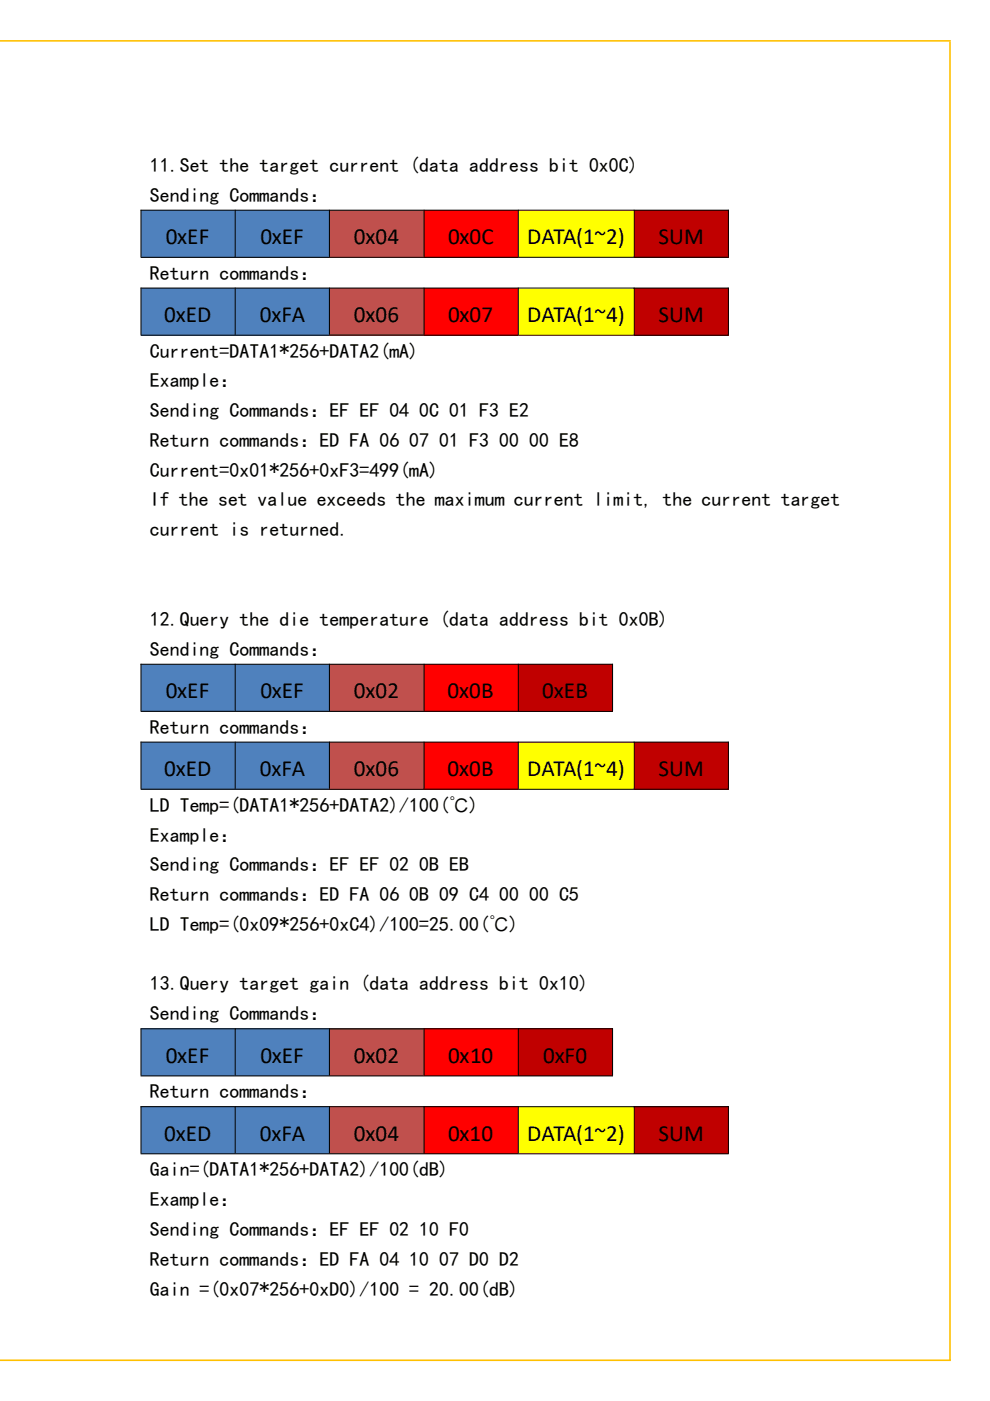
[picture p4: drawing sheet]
<svg xmlns="http://www.w3.org/2000/svg" width="210mm" height="297mm" viewBox="0 0 210 297" stroke-linecap="round" stroke-linejoin="round" font-family="sans-serif">
<defs><g id="words">
<g font-size="4.9">
<text x="35.1" y="51.8">0xEF</text>
<text x="55.2" y="51.8">0xEF</text>
<text x="75" y="51.8">0x04</text>
<text x="95" y="51.8">0x0C</text>
<text x="111.8" y="51.8">DATA(1~2)</text>
<text x="139.6" y="51.8">SUM</text>
<text x="34.8" y="68.3">0xED</text>
<text x="55.1" y="68.3">0xFA</text>
<text x="75" y="68.3">0x06</text>
<text x="95" y="68.3">0x07</text>
<text x="111.8" y="68.3">DATA(1~4)</text>
<text x="139.6" y="68.3">SUM</text>
<text x="35.1" y="148">0xEF</text>
<text x="55.2" y="148">0xEF</text>
<text x="75" y="148">0x02</text>
<text x="94.9" y="148">0x0B</text>
<text x="115" y="148">0xEB</text>
<text x="34.8" y="164.5">0xED</text>
<text x="55.1" y="164.5">0xFA</text>
<text x="75" y="164.5">0x06</text>
<text x="94.9" y="164.5">0x0B</text>
<text x="111.8" y="164.5">DATA(1~4)</text>
<text x="139.6" y="164.5">SUM</text>
<text x="35.1" y="225.4">0xEF</text>
<text x="55.2" y="225.4">0xEF</text>
<text x="75" y="225.4">0x02</text>
<text x="95" y="225.4">0x10</text>
<text x="115.1" y="225.4">0xF0</text>
<text x="34.8" y="241.8">0xED</text>
<text x="55.1" y="241.8">0xFA</text>
<text x="75" y="241.8">0x04</text>
<text x="95" y="241.8">0x10</text>
<text x="111.8" y="241.8">DATA(1~2)</text>
<text x="139.6" y="241.8">SUM</text>
</g>
<g font-size="4.2">
<text x="31.7" y="36.4">11.Set the target current (data address bit 0x0C)</text>
<text x="31.7" y="42.8">Sending Commands：</text>
<text x="31.7" y="59.3">Return commands：</text>
<text x="31.7" y="75.8">Current=DATA1*256+DATA2(mA)</text>
<text x="31.7" y="82.1">Example：</text>
<text x="31.7" y="88.4">Sending Commands：EF EF 04</text>
<text x="88.9" y="88.4">0C 01 F3 E2</text>
<text x="31.7" y="94.8">Return commands：ED FA 06</text>
<text x="86.8" y="94.8">07</text>
<text x="93.1" y="94.8">01 F3</text>
<text x="105.8" y="94.8">00</text>
<text x="112.2" y="94.8">00 E8</text>
<text x="31.7" y="101.1">Current=0x01*256+0xF3=499(mA)</text>
<text x="31.7" y="107.4">If the set value exceeds the maximum current limit, the current target</text>
<text x="31.7" y="113.7">current is returned.</text>
<text x="31.7" y="132.7">12.Query the die temperature (data address bit 0x0B)</text>
<text x="31.7" y="139.1">Sending Commands：</text>
<text x="31.7" y="155.6">Return commands：</text>
<text x="31.7" y="172.1">LD Temp=(DATA1*256+DATA2)/100(℃)</text>
<text x="31.7" y="178.4">Example：</text>
<text x="31.7" y="184.7">Sending Commands：EF EF 02</text>
<text x="88.9" y="184.7">0B EB</text>
<text x="31.7" y="191">Return commands：ED FA 06</text>
<text x="86.8" y="191">0B 09 C4</text>
<text x="105.8" y="191">00</text>
<text x="112.2" y="191">00 C5</text>
<text x="31.7" y="197.4">LD Temp=(0x09*256+0xC4)/100=25.00(℃)</text>
<text x="31.7" y="210">13.Query target gain (data address bit 0x10)</text>
<text x="31.7" y="216.4">Sending Commands：</text>
<text x="31.7" y="232.9">Return commands：</text>
<text x="31.7" y="249.4">Gain=(DATA1*256+DATA2)/100(dB)</text>
<text x="31.7" y="255.7">Example：</text>
<text x="31.7" y="262.1">Sending Commands：EF EF 02</text>
<text x="88.9" y="262.1">10 F0</text>
<text x="31.7" y="268.3">Return commands：ED FA 04</text>
<text x="86.8" y="268.3">10</text>
<text x="93.1" y="268.3">07 D0 D2</text>
<text x="31.7" y="274.7">Gain =(0x07*256+0xD0)/100 = 20.00(dB)</text>
</g>
</g></defs>
<g fill="#4f81bd">
<path d="M29.9 44.6h20v10h-20z"/>
<path d="M49.9 44.6h19.9v10h-19.9z"/>
</g>
<path d="M69.8 44.6h20.1v10h-20.1z" fill="#c0504d"/>
<path d="M89.9 44.6h20v10h-20z" fill="#f00"/>
<path d="M109.9 44.6h24.6v10h-24.6z" fill="#ff0"/>
<path d="M134.5 44.6h19.9v10h-19.9z" fill="#c00000"/>
<path d="M29.8 44.6h124.7M29.8 54.6h124.7M29.9 44.5v10M49.9 44.5v10M69.8 44.5v10M89.9 44.5v10M109.9 44.5v10M134.5 44.5v10M154.4 44.5v10" fill="none" stroke="#000" stroke-width=".21"/>
<g fill="#4f81bd">
<path d="M29.9 61.1h20v10h-20z"/>
<path d="M49.9 61.1h19.9v10h-19.9z"/>
</g>
<path d="M69.8 61.1h20.1v10h-20.1z" fill="#c0504d"/>
<path d="M89.9 61.1h20v10h-20z" fill="#f00"/>
<path d="M109.9 61.1h24.6v10h-24.6z" fill="#ff0"/>
<path d="M134.5 61.1h19.9v10h-19.9z" fill="#c00000"/>
<path d="M29.8 61.1h124.7M29.8 71.1h124.7M29.9 61v10M49.9 61v10M69.8 61v10M89.9 61v10M109.9 61v10M134.5 61v10M154.4 61v10" fill="none" stroke="#000" stroke-width=".21"/>
<g fill="#4f81bd">
<path d="M29.9 140.8h20v10h-20z"/>
<path d="M49.9 140.8h19.9v10h-19.9z"/>
</g>
<path d="M69.8 140.8h20.1v10h-20.1z" fill="#c0504d"/>
<path d="M89.9 140.8h20v10h-20z" fill="#f00"/>
<path d="M109.9 140.8h20v10h-20z" fill="#c00000"/>
<path d="M29.8 140.8h100.2M29.8 150.8h100.2M29.9 140.7v10M49.9 140.7v10M69.8 140.7v10M89.9 140.7v10M109.9 140.7v10M129.9 140.7v10" fill="none" stroke="#000" stroke-width=".21"/>
<g fill="#4f81bd">
<path d="M29.9 157.3h20v10h-20z"/>
<path d="M49.9 157.3h19.9v10h-19.9z"/>
</g>
<path d="M69.8 157.3h20.1v10h-20.1z" fill="#c0504d"/>
<path d="M89.9 157.3h20v10h-20z" fill="#f00"/>
<path d="M109.9 157.3h24.6v10h-24.6z" fill="#ff0"/>
<path d="M134.5 157.3h19.9v10h-19.9z" fill="#c00000"/>
<path d="M29.8 157.3h124.7M29.9 157.3v9.9M49.9 157.3v9.9M69.8 157.3v9.9M89.9 157.3v9.9M109.9 157.3v9.9M134.5 157.3v9.9M154.4 157.3v9.9M29.8 167.3h124.7" fill="none" stroke="#000" stroke-width=".21"/>
<g fill="#4f81bd">
<path d="M29.9 218.1h20v10h-20z"/>
<path d="M49.9 218.1h19.9v10h-19.9z"/>
</g>
<path d="M69.8 218.1h20.1v10h-20.1z" fill="#c0504d"/>
<path d="M89.9 218.1h20v10h-20z" fill="#f00"/>
<path d="M109.9 218.1h20v10h-20z" fill="#c00000"/>
<path d="M29.8 218.1h100.2M29.9 218v10M49.9 218v10M69.8 218v10M89.9 218v10M109.9 218v10M129.9 218v10M29.8 228.1h100.2" fill="none" stroke="#000" stroke-width=".21"/>
<g fill="#4f81bd">
<path d="M29.9 234.6h20v10h-20z"/>
<path d="M49.9 234.6h19.9v10h-19.9z"/>
</g>
<path d="M69.8 234.6h20.1v10h-20.1z" fill="#c0504d"/>
<path d="M89.9 234.6h20v10h-20z" fill="#f00"/>
<path d="M109.9 234.6h24.6v10h-24.6z" fill="#ff0"/>
<path d="M134.5 234.6h19.9v10h-19.9z" fill="#c00000"/>
<path d="M29.8 234.6h124.7M29.9 234.6v9.9M49.9 234.6v9.9M69.8 234.6v9.9M89.9 234.6v9.9M109.9 234.6v9.9M134.5 234.6v9.9M154.4 234.6v9.9M29.8 244.6h124.7" fill="none" stroke="#000" stroke-width=".21"/>
<path d="M0 8.7h201.6M201.4 8.8v279.8M0 288.4h201.6" fill="none" stroke="#ffc000" stroke-width=".34"/>
<use href="#words"/>
</svg>
